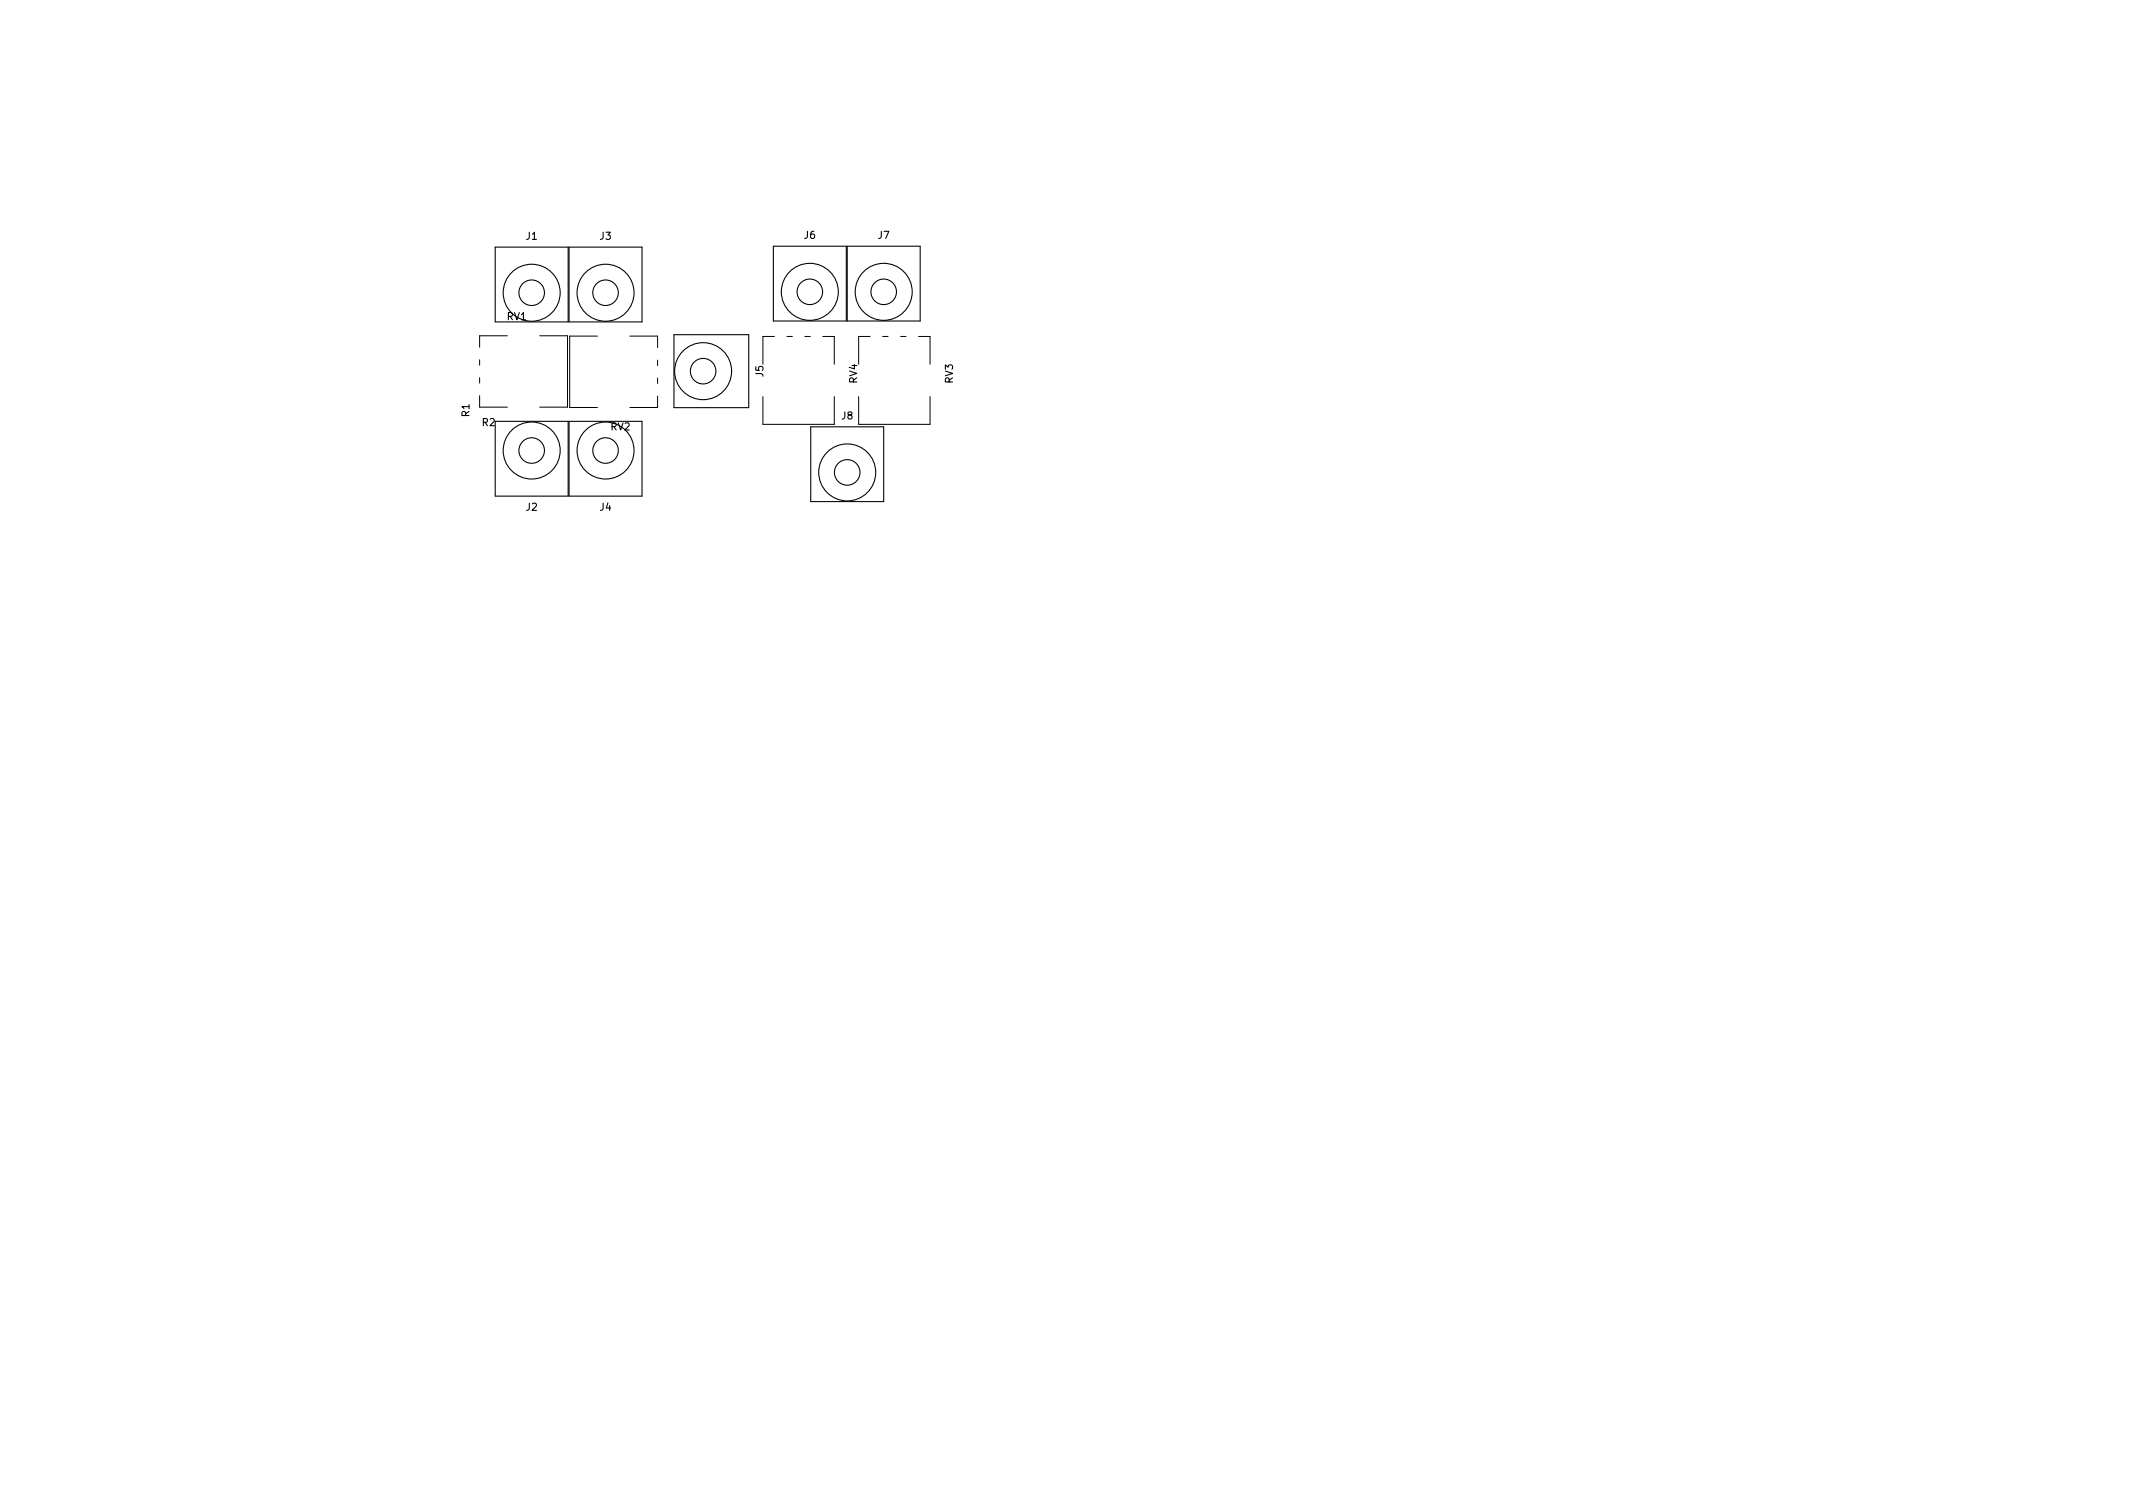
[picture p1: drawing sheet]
<svg xmlns="http://www.w3.org/2000/svg" width="297mm" height="210mm" viewBox="0 0 297 210" stroke-linecap="round" stroke-linejoin="round" font-family="sans-serif">
<defs><g id="words">
<g font-size="1.4">
<text x="73.3" y="33.4">J1</text>
<text x="83.6" y="33.4">J3</text>
<text x="112" y="33.3">J6</text>
<text x="122.3" y="33.3">J7</text>
<text x="70.6" y="44.6">RV1</text>
<text x="106.3" y="52.5" transform="rotate(-90 106.3 52.5)">J5</text>
<text x="119.4" y="53.4" transform="rotate(-90 119.4 53.4)">RV4</text>
<text x="132.7" y="53.4" transform="rotate(-90 132.7 53.4)">RV3</text>
<text x="65.4" y="58" transform="rotate(-90 65.4 58)">R1</text>
<text x="67.2" y="59.3">R2</text>
<text x="85.1" y="59.9">RV2</text>
<text x="117.2" y="58.4">J8</text>
<text x="73.3" y="71.1">J2</text>
<text x="83.6" y="71.1">J4</text>
</g>
</g></defs>
<g fill="none" stroke="#000" stroke-width=".15">
<path d="M69 34.4h10.1v10.4h-10.1zM79.2 34.4h10.2v10.4h-10.2zM107.7 34.3h10.2v10.4h-10.2zM118 34.3h10.1v10.4h-10.1zM69 58.7h10.1v10.4h-10.1zM79.2 58.7h10.2v10.4h-10.2zM93.9 46.6h10.4v10.2h-10.4zM112.9 59.4h10.2v10.4h-10.2z"/>
<circle cx="74" cy="40.8" r="1.78"/>
<circle cx="74" cy="40.8" r="4"/>
<circle cx="84.3" cy="40.8" r="1.78"/>
<circle cx="84.3" cy="40.8" r="4"/>
<circle cx="97.9" cy="51.7" r="1.78"/>
<circle cx="97.9" cy="51.7" r="4"/>
<circle cx="112.8" cy="40.6" r="1.78"/>
<circle cx="112.8" cy="40.6" r="4"/>
<circle cx="123.1" cy="40.6" r="1.78"/>
<circle cx="123.1" cy="40.6" r="4"/>
<circle cx="74" cy="62.7" r="1.78"/>
<circle cx="74" cy="62.7" r="4"/>
<circle cx="84.3" cy="62.7" r="1.78"/>
<circle cx="84.3" cy="62.7" r="4"/>
<circle cx="118" cy="65.8" r="1.78"/>
<circle cx="118" cy="65.8" r="4"/>
</g>
<g fill="none" stroke="#000" stroke-width=".14">
<path d="M66.8 55.1v1.6h3.9M66.8 50.1v.8M66.8 52.6v.8M70.7 46.8h-3.9v1.6M75.2 46.8h3.8v9.9h-3.8M83.2 46.8h-3.9v9.9h3.9M87.7 46.8h3.9v1.6M91.6 50.1v.8M91.6 52.6v.8M91.6 55.1v1.6h-3.9M106.2 55.2v3.9h10v-3.9M107.8 46.8h-1.6v3.9"/>
<path d="M109.6 46.8h.7M112.1 46.8h.7M114.6 46.8h1.6v3.9M119.6 55.2v3.9h9.9v-3.9M121.2 46.8h-1.6v3.9M122.9 46.8h.8M125.4 46.8h.8M127.9 46.8h1.6v3.9"/>
</g>
<use href="#words"/>
</svg>
